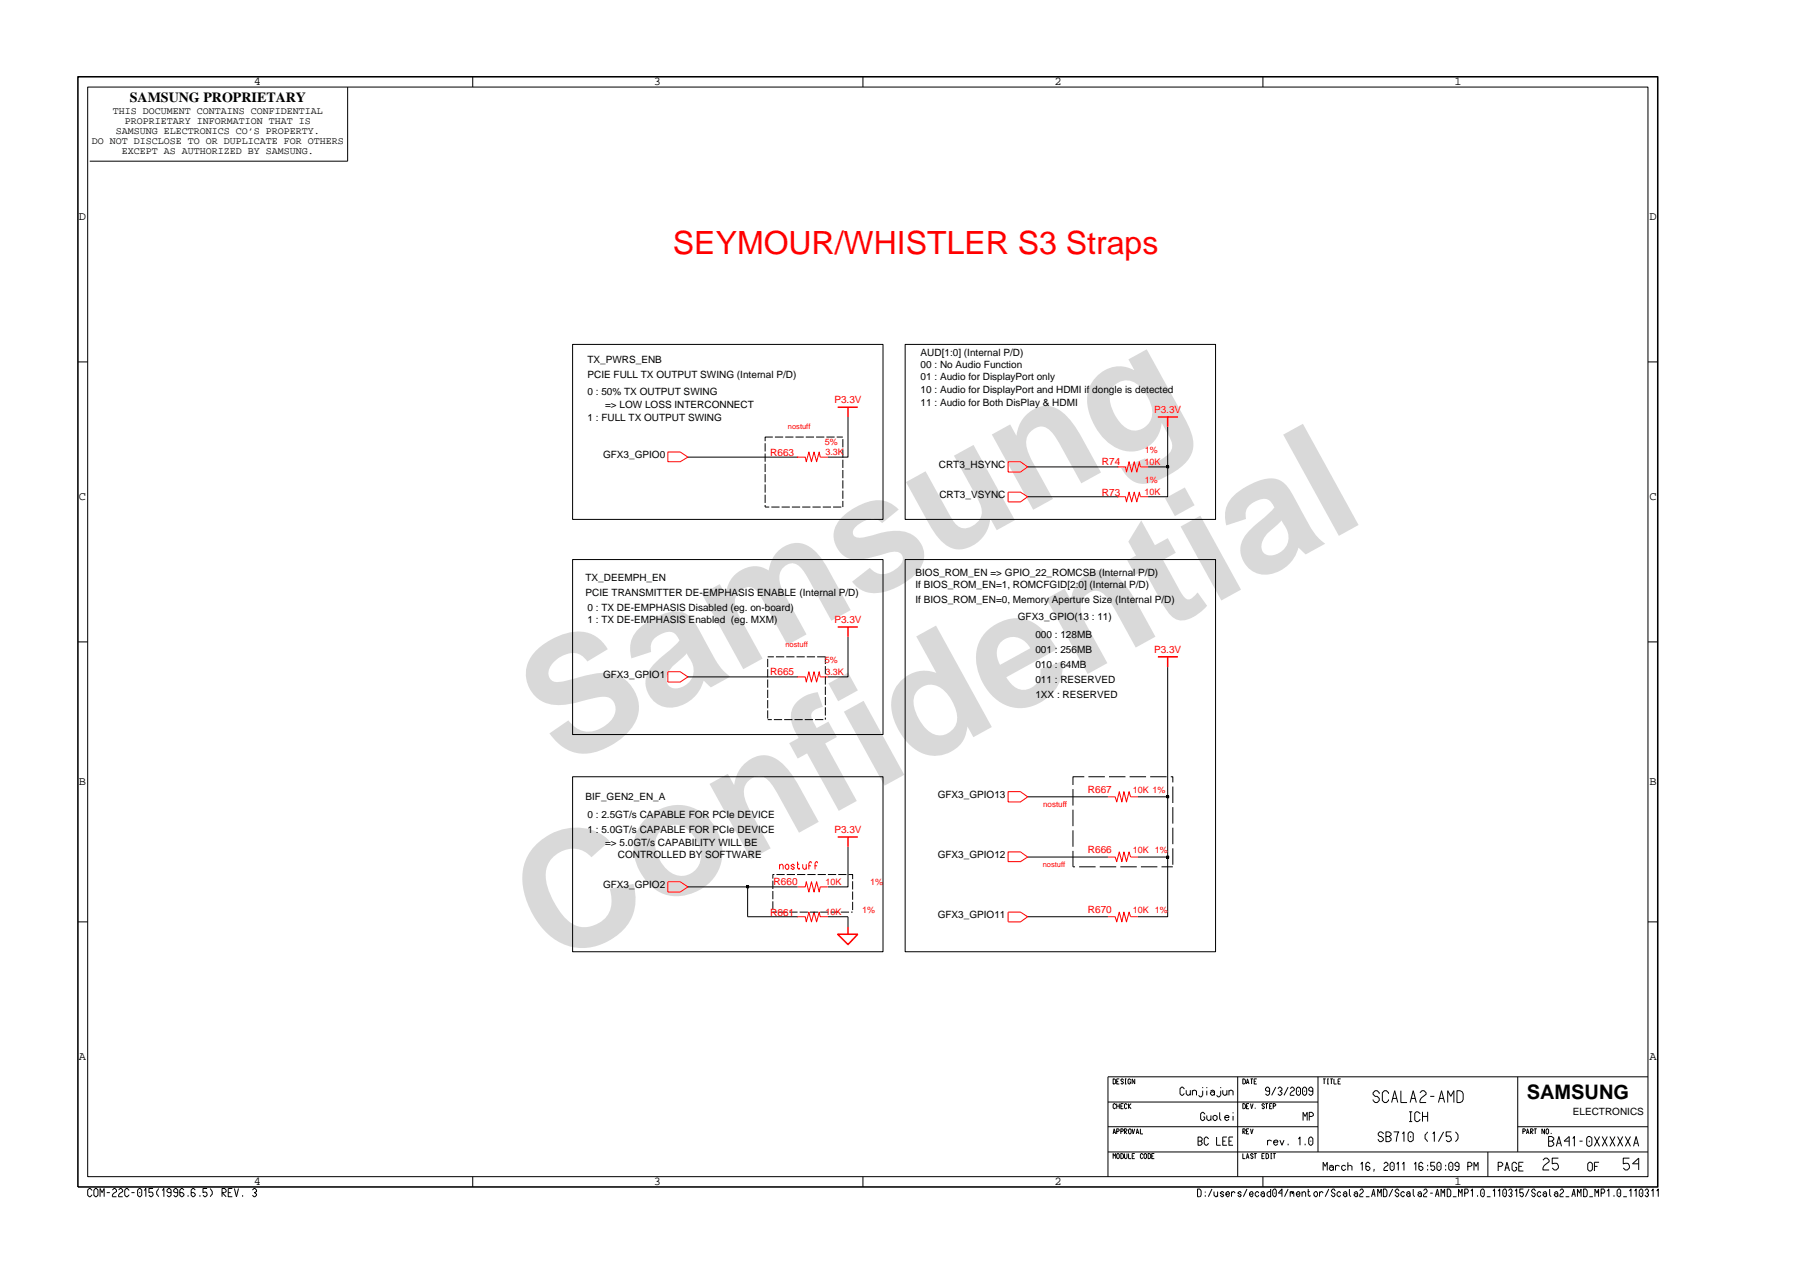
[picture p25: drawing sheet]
<svg xmlns="http://www.w3.org/2000/svg" width="297mm" height="210mm" viewBox="0 0 297 210" stroke-linecap="round" stroke-linejoin="round" font-family="sans-serif">
<defs><g id="words">
<g font-size="26.5" fill="#d9d9d9">
<text x="92.4" y="126.5" transform="rotate(-29 92.4 126.5)">Samsung</text>
<text x="91.1" y="159.2" transform="rotate(-29 91.1 159.2)">Confidential</text>
</g>
<text font-size="5.3" fill="#f00" x="110.7" y="41.7">SEYMOUR/WHISTLER S3 Straps</text>
<text font-size="3.3" x="251.1" y="180.8">SAMSUNG</text>
<text font-size="2.3" x="21.4" y="16.7">SAMSUNG PROPRIETARY</text>
<g font-size="2">
<text x="41.8" y="14">4</text>
<text x="107.6" y="14">3</text>
<text x="173.4" y="14">2</text>
<text x="239.2" y="14">1</text>
<text x="13" y="36.2">D</text>
<text x="271.3" y="36.2">D</text>
<text x="13" y="82.3">C</text>
<text x="271.3" y="82.3">C</text>
<text x="13" y="129.2">B</text>
<text x="271.3" y="129.2">B</text>
<text x="13" y="174.4">A</text>
<text x="271.3" y="174.4">A</text>
<text x="41.8" y="195">4</text>
<text x="107.6" y="195">3</text>
<text x="173.4" y="195">2</text>
<text x="239.2" y="195">1</text>
</g>
<g font-size="1.6">
<text x="15.1" y="23.7">DO NOT DISCLOSE TO OR DUPLICATE FOR OTHERS</text>
<text x="18.6" y="18.8">THIS DOCUMENT CONTAINS CONFIDENTIAL</text>
<text x="19.1" y="22">SAMSUNG ELECTRONICS CO’S PROPERTY.</text>
<text x="20.5" y="20.4">PROPRIETARY INFORMATION THAT IS</text>
<text x="20.1" y="25.3">EXCEPT AS AUTHORIZED BY SAMSUNG.</text>
<text x="96.6" y="59.7">TX_PWRS_ENB</text>
<text x="151.4" y="58.5">AUD[1:0] (Internal P/D)</text>
<text x="96.6" y="62.2">PCIE FULL TX OUTPUT SWING (Internal P/D)</text>
<text x="96.6" y="65">0 : 50% TX OUTPUT SWING</text>
<text x="151.4" y="62.6">01 : Audio for DisplayPort only</text>
<text x="151.4" y="64.7">10 : Audio for DisplayPort and HDMI if dongle is detected</text>
<text x="151.4" y="60.6">00 : No Audio Function</text>
<text x="96.6" y="69.2">1 : FULL TX OUTPUT SWING</text>
<text x="99.5" y="67.2">=&gt; LOW LOSS INTERCONNECT</text>
<text x="151.4" y="66.7">11 : Audio for Both DisPlay &amp; HDMI</text>
<text x="99.2" y="75.4">GFX3_GPIO0</text>
<text x="154.4" y="77">CRT3_HSYNC</text>
<text x="154.5" y="82">CRT3_VSYNC</text>
<text x="96.3" y="95.5">TX_DEEMPH_EN</text>
<text x="150.6" y="94.7">BIOS_ROM_EN =&gt; GPIO_22_ROMCSB (Internal P/D)</text>
<text x="96.3" y="98">PCIE TRANSMITTER DE-EMPHASIS ENABLE (Internal P/D)</text>
<text x="96.6" y="100.4">0 : TX DE-EMPHASIS Disabled (eg. on-board)</text>
<text x="150.6" y="99.2">If BIOS_ROM_EN=0, Memory Aperture Size (Internal P/D)</text>
<text x="150.6" y="96.7">If BIOS_ROM_EN=1, ROMCFGID[2:0] (Internal P/D)</text>
<text x="96.6" y="102.5">1 : TX DE-EMPHASIS Enabled (eg. MXM)</text>
<text x="167.4" y="102">GFX3_GPIO(13 : 11)</text>
<text x="170.3" y="107.5">001 : 256MB</text>
<text x="170.3" y="104.9">000 : 128MB</text>
<text x="99.2" y="111.5">GFX3_GPIO1</text>
<text x="170.3" y="109.9">010 : 64MB</text>
<text x="170.3" y="112.4">011 : RESERVED</text>
<text x="170.3" y="114.8">1XX : RESERVED</text>
<text x="96.3" y="131.7">BIF_GEN2_EN_A</text>
<text x="154.2" y="131.3">GFX3_GPIO13</text>
<text x="96.6" y="137">1 : 5.0GT/s CAPABLE FOR PCIe DEVICE</text>
<text x="96.6" y="134.6">0 : 2.5GT/s CAPABLE FOR PCIe DEVICE</text>
<text x="99.5" y="139.1">=&gt; 5.0GT/s CAPABILITY WILL BE</text>
<text x="101.6" y="141.2">CONTROLLED BY SOFTWARE</text>
<text x="154.2" y="141.2">GFX3_GPIO12</text>
<text x="99.2" y="146.1">GFX3_GPIO2</text>
<text x="154.2" y="151">GFX3_GPIO11</text>
<text x="258.7" y="183.5">ELECTRONICS</text>
</g>
<g font-size="1.6" fill="#f00">
<text x="137.2" y="66.3">P3.3V</text>
<text x="189.8" y="67.9">P3.3V</text>
<text x="126.7" y="75">R663</text>
<text x="181.2" y="76.6">R74</text>
<text x="181.2" y="81.6">R73</text>
<text x="137.2" y="102.5">P3.3V</text>
<text x="189.8" y="107.5">P3.3V</text>
<text x="126.7" y="111.1">R665</text>
<text x="178.9" y="130.5">R667</text>
<text x="137.2" y="137">P3.3V</text>
<text x="178.9" y="140.3">R666</text>
<text x="127.2" y="145.6">R660</text>
<text x="126.7" y="150.6">R661</text>
<text x="178.9" y="150.2">R670</text>
</g>
<g font-size="1.5" fill="#f00">
<text x="135.6" y="73.3">5%</text>
<text x="135.7" y="74.9">3.3K</text>
<text x="188.2" y="76.5">10K</text>
<text x="188.3" y="74.5">1%</text>
<text x="188.2" y="81.5">10K</text>
<text x="188.3" y="79.4">1%</text>
<text x="135.6" y="109">5%</text>
<text x="135.7" y="111">3.3K</text>
<text x="186.3" y="130.4">10K 1%</text>
<text x="186.3" y="140.3">10K 1%</text>
<text x="135.7" y="145.6">10K</text>
<text x="143.1" y="145.6">1%</text>
<text x="135.7" y="150.6">10K</text>
<text x="141.8" y="150.2">1%</text>
<text x="186.3" y="150.2">10K 1%</text>
</g>
<text font-size="1.3" fill="#f00" x="171.6" y="132.8">nostuff</text>
<g font-size="1.2" fill="#f00">
<text x="129.6" y="70.6">nostuff</text>
<text x="129.2" y="106.4">nostuff</text>
<text x="171.5" y="142.6">nostuff</text>
</g>
</g></defs>
<g fill="none" stroke="#f00" stroke-width=".16">
<path d="M109.8 74.4h2.1l1.2 .8-1.2 .8h-2.1zM131.3 75.2h-.1h1.2l.2 .8 .4-1.6 .5 1.6 .4-1.6 .4 1.6 .4-1.6 .2 .8h1.3M165.8 76h2l1.2 .8-1.2 .9h-2zM183.9 76.8h-.1h1.3l.2 .9 .4-1.7 .4 1.7 .4-1.7 .5 1.7 .4-1.7 .2 .8h1.2M165.8 81h2l1.2 .7-1.2 .9h-2zM183.9 81.7h-.1h1.3l.2 .9 .4-1.6 .4 1.6 .4-1.6 .5 1.6 .4-1.6 .2 .7h1.2M109.8 110.5h2.1l1.2 .9-1.2 .8h-2.1zM131.3 111.4h-.1h1.2l.2 .8 .4-1.7 .5 1.7 .4-1.7 .4 1.7 .4-1.7 .2 .9h1.3M165.8 130.2h2l1.2 .9-1.2 .8h-2zM182.2 131.1h1.2l.3 .8 .4-1.7 .4 1.7 .4-1.7 .4 1.7 .4-1.7 .3 .9h1.1M109.8 145h2.1l1.2 .9-1.2 .8h-2.1zM128.2 142.4l.3-.2h.1l.2 .2v.6"/>
<path d="M128.2 142.2v.8M129.1 142.4l.3-.2h.2l.1 .2v.4l-.1 .2h-.2l-.3-.2zM130.7 142.4l-.2-.2h-.2l-.2 .2 .6 .4-.2 .2h-.2l-.2-.2M131.1 142.2h.3M131.2 145.9h1.2l.2-.9 .4 1.7 .5-1.7 .4 1.7 .4-1.7 .4 1.7 .2-.8h1.3M131.2 141.7v1.1l.2 .2 .1-.2M131.3 150.8h-.1h1.2l.2 .9 .4-1.7 .5 1.7 .4-1.7 .4 1.7 .4-1.7 .2 .8h1.3M132 142.2v.6l.3 .2h.1l.2-.2M132.6 142.2v.8M133 142.4h.4M133.5 142l-.1-.3h-.2l-.2 .3v1M134 142.4h.4"/>
<path d="M134.5 142l-.1-.3h-.2l-.1 .3v1M165.8 150h2l1.2 .8-1.2 .9h-2zM165.8 140.1h2l1.2 .9-1.2 .7h-2zM182.2 150.8h1.2l.3 .9 .4-1.7 .4 1.7 .4-1.7 .4 1.7 .4-1.7 .3 .8h1.1M182.2 141h1.2l.3 .7 .4-1.6 .4 1.6 .4-1.6 .4 1.6 .4-1.6 .3 .9h1.1"/>
</g>
<path d="M137.8 67h3.3M139.5 67v1.6M190.4 68.6h3.3M192.1 68.6v1.6M137.8 103.1h3.3M139.5 103.1v1.6M190.4 108h3.3M192.1 108v1.7M137.8 137.7h3.3M139.5 137.7v1.6M137.8 153.7h3.3l-1.6 1.7zM139.5 152.5v1.2" fill="none" stroke="#f00" stroke-width=".25"/>
<g fill="none" stroke="#000" stroke-width=".16">
<path d="M14.4 14.3h256.6v179.3h-256.6zM57.2 14.3v12.2h-42.4M77.8 12.6v1.7M141.9 12.6v1.7M207.7 12.6v1.7M12.8 59.5h1.6M94.2 56.7h51v28.7h-51zM148.9 56.7h51v28.7h-51zM271 59.5h1.7M113.1 75.2h18.1M125.8 72.9v1.4M125.8 74.6v1.4"/>
<path d="M125.8 76.3v1.4M125.8 78v1.3M125.8 79.7v1.3M127.1 71.9h-1.3v.7M127.5 71.9h1.3M129.1 71.9h1.4M130.8 71.9h1.4M132.5 71.9h1.4M134.2 71.9h1.4M135.9 71.9h1.4M137.6 71.9h1M138.6 72.2v1.4"/>
<path d="M138.6 73.9v1.4M138.6 75.6v1.4M138.6 77.3v1.4M138.6 79v1.4M139.5 68.6v6.6h-3.3M169 76.8h14.8M188.8 76.8h3.3M191.9 76.6h.3v.4h-.3zM192.1 76.8v4.9h-3.3M192.1 70.2v6.6M94.2 92h51v28.8h-51zM125.8 83.1v.3h.7"/>
<path d="M125.8 81.4v1.3M126.9 83.4h1.3M128.6 83.4h1.3M130.2 83.4h1.4M131.9 83.4h1.4M133.6 83.4h1.4M135.3 83.4h1.4M137 83.4h1.4M138.6 80.7v1.4M138.6 82.4v1M148.9 92h51v64.6h-51zM169 81.7h14.8"/>
<path d="M12.8 105.6h1.6M113.1 111.4h18.1M126.3 118.4h.6M126.3 108h1M126.3 108.4v1.3M126.3 110.1v1.3M126.3 111.8v1.3M126.3 113.5v1.3M126.3 115.2v1.3M126.3 116.9v1.3M127.3 118.4h1.3M127.6 108h1.4"/>
<path d="M129 118.4h1.3M129.3 108h1.4M130.7 118.4h1.3M131 108h1.4M132.4 118.4h1.3M132.7 108h1.4M134.1 118.4h1.3M134.4 108h1.3v1.2M135.7 109.6v1.3M135.7 111.3v1.3M135.7 113v1.3M135.7 114.7v1.3"/>
<path d="M135.7 116.3v1.4M135.7 118v.4M139.5 104.7v6.7h-3.3M192.1 109.7v31.3M271 105.6h1.7M94.2 127.8h51v28.8h-51zM139.5 139.3v6.6h-3.3M169 131.1h13.2M176.5 140v2.6h.3M176.5 129.8v2.7M176.5 133.2v2.7M176.5 136.6v2.7"/>
<path d="M178.3 127.8h-1.8v1.3M179 127.8h2.7M182.4 127.8h2.7M185.8 127.8h2.7M187.1 131.1h5M189.2 127.8h2.7M191.9 130.9h.3v.3h-.3zM192.6 127.8h.3v.9M192.9 129.4v2.7M192.9 132.8v2.7M192.9 136.2v2.7M192.9 139.5v2.8"/>
<path d="M12.8 151.7h1.6M113.1 145.9h18.1M122.8 145.7h.3v.4h-.3zM123 145.9v4.9h8.2M127.1 150h.7M127.1 144.9v1.3M127.1 146.6v1.3M127.1 148.3v1.3M127.4 143.9h-.3v.6M127.7 143.9h1.4M128.1 150h1.4M129.4 143.9h1.4"/>
<path d="M129.8 150h1.4M131.1 143.9h1.3M131.5 150h1.4M132.8 143.9h1.3M133.2 150h1.4M134.5 143.9h1.3M134.9 150h1.4M136.2 150.8h3.3v1.7M136.2 143.9h1.3M136.6 150h1.4M137.9 143.9h1.3M138.3 150h1.3"/>
<path d="M139.6 143.9h.6v.7M140 150h.2M140.2 145v1.3M140.2 146.7v1.3M140.2 148.4v1.3M169 150.8h13.2M169 141h13.2M177.5 142.6h2.7M180.9 142.6h2.7M184.3 142.6h2.7M187.1 141h5M187.6 142.6h2.8"/>
<path d="M191 142.6h1.9M191.9 140.8h.3v.4h-.3zM192.1 141v9.8h-5M271 151.7h1.7M183.1 177.5l.3 .1 .1 .1v.5l-.3 .1h-.1zM183.7 177.9h.2M184.1 177.5h-.4v.8h.4M184.8 177.7l-.3-.2-.2 .2 .5 .5-.2 .1-.3-.1M185 178.3h.3M185 177.5h.3M185.1 177.5v.8M186 177.7l-.2-.2-.3 .1v.6l.2 .1 .3-.1v-.2h-.2"/>
<path d="M186.6 177.5v.8l-.4-.8v.8M194.8 179.2l-.3-.4h-.2l-.2 .3v.8l.2 .3h.2l.3-.4M195.1 179.3v.6l.3 .3h.1l.3-.3M195.8 179.3v.9M196.1 179.5l.3-.2 .4 .2v.7M196.1 179.3v.9M197.8 179.4v.8l-.2 .2h-.2l-.3-.2M197.8 178.8v.2M198.5 178.8v.2M198.5 179.4v.8M199.1 179.5l.2-.2 .5 .2v.7M199.8 179.8l-.3-.2-.4 .2v.1l.2 .3h.2l.3-.3"/>
<path d="M200.8 179.4v.8l-.3 .2h-.2l-.2-.2M200.8 178.8v.2M201.1 179.3v.6l.3 .3h.1l.3-.3M201.8 179.3v.9M202.1 179.5l.3-.2 .4 .2v.7M202.1 179.3v.9M203.6 177.1v16.5M204.4 177.5l.4 .1v.1v.5l-.2 .1h-.2zM205 178.3l.2-.8 .2 .8M205.1 178.1h.2M205.7 177.5h.4M205.9 177.5v.8"/>
<path d="M206.3 177.9h.2M206.7 177.5h-.4v.8h.4M208.8 179.5h-.4l-.3-.2v-.2l.3-.3h.2l.2 .3v.8l-.2 .3h-.2l-.3-.3M209.8 178.8l-.6 1.4M210.2 179.1l.2-.3h.2l.2 .3v.2l-.3 .2 .3 .3v.1l-.2 .3h-.2l-.2-.3M211.9 178.8l-.7 1.4M212.2 179.1l.3-.3h.1l.3 .3v.2l-.4 .3-.3 .3v.3h.7M213.2 179.1l.3-.3h.1l.3 .3v.8l-.3 .3h-.1l-.3-.3zM213.6 179.4v.2M214.2 179.1l.3-.3h.2l.2 .3v.8l-.2 .3h-.2l-.3-.3zM214.6 179.4v.2M215.9 179.5h-.4l-.2-.2v-.2l.2-.3h.2l.2 .3v.8l-.2 .3h-.2l-.2-.3"/>
<path d="M216.8 177.1v12.4M217.6 177.5h.4M217.8 177.5v.8M218.3 178.3h.3M218.3 177.5h.3M218.4 177.5v.8M218.8 177.5h.4M219 177.5v.8M219.4 177.5v.8h.4M220.1 177.9h.2M220.5 177.5h-.4v.8h.4M226.9 179.9v-.1l-.4-.4h-.3l-.4 .4v.2l.4 .4h.3l.4 .3v.3l-.4 .4h-.3l-.4-.4v-.1"/>
<path d="M228.4 179.9v-.1l-.4-.4h-.3l-.3 .4v1.2l.3 .4h.3l.4-.4v-.1M230.4 179.4v2h1M233.5 179.8l.4-.4h.3l.4 .4v.2l-.9 .7-.2 .7h1.1M239.6 179.4h.5l.4 .2 .2 .3v1l-.2 .3-.4 .2h-.5zM249.6 177.1v12.4M271 177.1h-88.8v16.5M15.1 195.8l-.3-.3h-.1l-.3 .3v.8l.3 .3h.1l.3-.4M15.7 195.5h.2l.2 .3v.8l-.2 .3h-.2l-.3-.3v-.8zM16.5 196.9v-1.4l.3 .7 .3-.7v1.4M17.6 196.2h.5M18.5 195.8l.2-.3h.2l.3 .3v.2l-.5 .3-.2 .3v.3h.7M19.5 195.8l.3-.3h.1l.3 .3v.2l-.4 .3-.3 .3v.3h.7"/>
<path d="M21.2 195.8l-.3-.3h-.1l-.3 .3v.8l.3 .3h.1l.3-.4M21.6 196.2h.5M22.9 195.5h.2l.2 .3v.8l-.2 .3h-.2l-.3-.3v-.8zM23 196.1v.2M23.7 195.8l.3-.3v1.4M25.2 195.5h-.7v.7l.4-.1 .2 .1 .1 .2v.2l-.3 .3h-.1l-.3-.3M26.1 195.5a.82 .82 0 0 0 0 1.4M26.7 195.8l.3-.3v1.4M28.1 196.2h-.4l-.2-.2v-.2l.2-.3h.2l.2 .3v.8l-.2 .3h-.2l-.2-.3M29.2 196.2h-.4l-.2-.2v-.2l.2-.3h.2l.2 .3v.8l-.2 .3h-.2l-.2-.3M30.3 195.8l-.3-.3h-.2l-.2 .3v.8l.2 .3h.2l.3-.3v-.2l-.3-.2h-.4M30.9 196.6v.3"/>
<path d="M32.1 195.8l-.2-.3h-.2l-.3 .3v.8l.3 .3h.2l.2-.3v-.2l-.2-.2h-.5M32.9 196.6v.3M34.1 195.5h-.7v.7l.4-.1 .2 .1 .1 .2v.2l-.3 .3h-.2l-.2-.3M34.6 195.5a.82 .82 0 0 1 0 1.4M36.5 196.9v-1.4h.4l.3 .3v.2l-.3 .2h-.4l.7 .7M37.5 196.2h.5M38.2 195.5h-.7v1.4h.7M38.6 195.5l.3 1.4 .3-1.4M39.9 196.6v.3M41.5 195.8l.3-.3h.1l.3 .3v.2l-.3 .2 .3 .2v.2l-.3 .3h-.1l-.3-.3M77.8 193.6v1.7M141.9 193.6v1.7"/>
<path d="M182.2 189.5h88.8M182.2 185.3h34.6M182.2 181.3h34.6M183.1 186.5l.1-.8 .3 .8M183.1 190.6v-.8l.1 .4 .3-.4v.8M183.2 186.3h.2M183.5 181.8l-.2-.3-.2 .2v.5l.1 .2 .3-.2M183.7 186.1h.2l.2-.2-.2-.2h-.2v.8M183.7 189.9l.1-.1 .3 .1v.5l-.2 .2-.2-.2zM183.7 182h.4M183.7 181.5v.9M184.1 181.5v.9"/>
<path d="M184.3 186.1h.3l.2-.2-.2-.2h-.3v.8M184.3 189.8h.4l.1 .2v.4l-.3 .2h-.2zM184.3 182h.3M184.8 181.5h-.5v.9h.5M184.9 186.5v-.8h.3l.2 .2-.2 .2h-.3l.5 .4M184.9 189.8v.6l.2 .2 .3-.2v-.6M185.4 181.8l-.2-.3-.3 .2v.5l.2 .2 .3-.2M185.6 189.8v.8h.4M185.6 181.5v.9M185.8 185.7l.2 .2v.5l-.1 .1-.3-.1v-.5zM186 181.5l-.4 .5 .4 .4M186.2 185.7l.2 .8 .2-.8"/>
<path d="M186.2 190.2h.3M186.6 189.8h-.4v.8h.4M186.9 186.5l.2-.8 .2 .8M187 186.3h.2M187.6 185.7v.8h.4M188 190l-.2-.2-.2 .1v.5l.1 .2 .3-.2M188.3 189.8l.3 .1v.5l-.2 .2-.2-.2v-.5zM188.8 189.8h.4l.1 .2v.4l-.3 .2h-.2zM189.4 190.2h.3M189.9 189.8h-.5v.8h.5M197 195.6h.3l.3 .3v.6l-.1 .3-.2 .1h-.3zM197 187h.5l.2 .3v.3l-.2 .1 .2 .3v.1l-.2 .3h-.5z"/>
<path d="M197 187.7h.5M198.1 183.3l-.2-.3h-.2l-.2 .2v.9l.2 .2h.2l.2-.2v-.4h-.2M198.2 196v.2M198.2 196.6v.3M198.5 183.5v.6l.2 .2h.2l.3-.2M198.7 187.4l-.2-.4h-.2l-.2 .3v.8l.2 .3h.2l.2-.3M199.2 183.5v.8M199.3 195.6l-.6 1.3M199.5 183.7l.4-.2 .3 .2v.4l-.3 .2h-.1l-.3-.2zM199.7 196v.6l.2 .3h.2l.2-.3M200.1 187v1.4h.7M200.3 196v.9"/>
<path d="M200.6 183v1.1l.3 .2M201.1 187.7h.4M201.3 196.3l-.2-.3h-.2l-.2 .3 .6 .3-.2 .3h-.2l-.2-.3M201.5 183.8h.6l-.1-.3-.5 .2v.4l.2 .2h.2l.2-.2M201.6 196.4h.6l-.2-.4h-.1l-.3 .3v.3l.3 .3h.1l.2-.3M201.8 187h-.7v1.4h.7M202.1 187.7h.5M202.6 196.3l.2-.3h.2l.1 .3M202.6 196v.9M202.8 187h-.7v1.4h.7M202.8 183v.1M202.8 183.6v.7"/>
<path d="M204.2 196.3l-.2-.3h-.2l-.2 .3 .6 .3-.2 .3h-.2l-.2-.3M204.4 186.5v-.8h.3l.1 .2-.1 .2h-.3l.4 .4M204.4 181.5l.4 .1v.2v.4l-.2 .2h-.2zM204.4 189.8v.8h.4M205 186.1h.3M205 182h.3M205 190.6l.2-.8 .2 .8M205.1 190.3h.2M205.1 195.6l-.6 1.3M205.4 185.7h-.4v.8h.4M205.4 181.5h-.4v.9h.4M205.5 196.4h.6l-.2-.4h-.1l-.3 .3v.3l.3 .3h.1l.2-.3"/>
<path d="M205.7 185.7l.2 .8 .2-.8M205.7 181.5l.2 .9 .2-.9M206.1 190l-.2-.2-.2 .1 .4 .4-.2 .3-.2-.2M206.3 189.8h.4M206.4 182.2v.2M206.4 189.8v.8M207 196.3l-.1-.3h-.2l-.3 .3v.3l.3 .3h.2l.1-.3M207.4 196.3l.2-.3h.2l.2 .3v.6M207.5 190.2h.3M207.7 193.6v1.7M208 181.8l-.3-.3-.2 .3 .5 .4-.2 .2-.3-.2M208 189.8h-.5v.8h.5"/>
<path d="M208 196.4h-.2h-.4v.2l.2 .3h.2l.2-.3M208.1 181.5h.5M208.2 189.8h.4v.2v.4l-.2 .2h-.2zM208.3 181.5v.9M208.5 187.7l.2-.1 .5 .1M208.5 187.6v.8M208.8 182h.3M209 195.6v1.3h-.4l-.2-.3v-.3l.2-.3h.4M209 190.6h.2M209 189.8h.2M209.1 189.8v.8M209.2 181.5h-.4v.9h.4"/>
<path d="M209.4 182h.3l.1-.2-.1-.3h-.3v.9M209.4 189.8h.4M209.5 187.9h.7l-.2-.3-.5 .1v.4l.2 .3h.2l.3-.3M209.6 195.6h.1l.2 .2v.8l-.2 .3h-.1l-.3-.3v-.8zM209.6 189.8v.8M209.7 196.2v.2M210.5 187.6l.3 .8 .4-.8M210.8 196.3h-.5l.5-.7v1.3M211.9 195.6l-.6 1.3M211.9 188.1v.3M212.2 196.3l.1-.3h.2v.4l.2-.4 .1 .9M212.2 196v.9"/>
<path d="M213.2 196.4h.6l-.2-.4h-.1l-.3 .3v.3l.3 .3h.1l.2-.3M213.6 187.4l.2-.4v1.4M214.2 196.3l.2-.3h.2l.1 .3v.6M214.2 196v.9M214.3 184.3v-1.3l.4 .7 .3-.7v1.3M214.7 188.1v.3M215.1 196h.3M215.2 195.6v1l.2 .3 .1-.3M215.3 183.7h.5l.2-.2v-.3l-.2-.2h-.5v1.3M215.5 187h.2l.2 .3v.8l-.2 .3h-.2l-.2-.3v-.8zM215.6 187.6v.2M216.4 196h.1l.2 .3v.3l-.2 .3h-.1l-.3-.3v-.3z"/>
<path d="M217 196.3l.3-.3h.2l.1 .3M217 196v.9M217.6 192.5v-1.3l.4 .7 .3-.7v1.3M218.6 195.6l-.6 1.3M218.6 191.9l.3-.2 .4 .2v.6M219.3 192.1l-.2-.1-.5 .1v.2l.3 .2h.2l.2-.2M219.6 195.9l-.2-.3h-.2l-.2 .2v.2l.2 .3 .4 .1-.2 .5h-.2l-.2-.4M219.7 191.9l.2-.2 .4 .2M219.7 191.7v.8M220.5 196.3l-.2-.3h-.1l-.3 .3v.3l.3 .3h.1l.2-.3M220.9 196.3l.3-.3h.1l.2 .3v.6M221.3 191.9l-.2-.2-.4 .2v.4l.2 .2h.2l.2-.2"/>
<path d="M221.5 196.4h-.2h-.4v.2l.3 .3h.1l.2-.3M221.7 191.9l.2-.2 .5 .2v.6M221.7 191.2v1.3M221.9 195.6v1l.3 .3M222.7 196.3l.3-.3h.1l.2 .3v.6M223.3 196.4h-.2h-.4v.2l.3 .3h.1l.2-.3M223.6 195.8l.3-.2h.2l.1 .2v.2l-.5 .4-.1 .5h.6M223.8 191.5l.3-.3v1.3M224.6 196.9h.6M225.3 191.4l-.2-.2h-.2l-.3 .2v.9l.3 .2h.2l.2-.2v-.2l-.2-.2h-.5M225.6 196.9l.3-1.3 .3 1.3M225.7 196.4h.4"/>
<path d="M226 192.3l-.1 .4M226.6 196.9v-1.3l.3 .7 .3-.7v1.3M227.5 195.6h.4l.2 .3v.6l-.1 .3-.1 .1h-.4zM227.5 186.5l-.3-.3h-.3l-.2 .3v.2l.2 .3h.3l.3 .3v.3l-.3 .2h-.3l-.2-.2v-.2M227.6 191.4l.3-.2h.1l.3 .2v.3l-.6 .4-.1 .4h.7M228 187h.5l.3-.3v-.2l-.3-.3h-.5v1.6h.5l.3-.2v-.3l-.3-.3M228.9 191.2h.2l.2 .2v.9l-.2 .2h-.2l-.3-.2v-.9zM228.9 181.4l.5-2 .5 2M229 191.8v.2M229.1 195.6l-.6 1.3M229.1 180.7h.6M229.2 186.2h.9l-.2 .3-.3 1.3"/>
<path d="M229.7 191.5l.3-.3v1.3M230.1 195.9l-.2-.3h-.2l-.2 .2v.2l.2 .3 .4 .1-.2 .5h-.2l-.2-.4M230.7 186.5l.2-.3v1.6M230.7 191.5l.2-.3v1.3M231 196.3l-.2-.3h-.1l-.3 .3v.3l.3 .3h.1l.2-.3M231.3 196.3l.3-.3h.2l.1 .3v.6M231.6 186.5l.2-.3h.3l.3 .3v1.1l-.3 .2h-.3l-.2-.2zM231.8 182.9h.5M231.8 184.5h.5M231.9 196.4h-.1h-.5v.2l.3 .3h.2l.1-.3M231.9 181.4l.5-2 .5 2M232 182.9v1.6"/>
<path d="M232 186.9v.2M232.1 180.7h.7M232.4 195.6v1l.3 .3M232.6 191.5l.3-.3v1.3M233.2 196.3l.3-.3h.1l.2 .3v.6M233.5 183.2l-.3-.3h-.3l-.2 .2v1.1l.2 .3h.3l.3-.3v-.1M233.8 196.4h-.2h-.4v.2l.3 .3h.1l.2-.3M234 182.9v1.6M234 183.7h.8M234 191.4l-.2-.2h-.2l-.2 .2v.9l.2 .2h.2l.2-.2v-.2l-.2-.2h-.4M234.1 195.8l.3-.2h.2l.1 .2v.2l-.6 .6v.3h.6M234.8 186.2l-.4 .5v.6l.4 .5"/>
<path d="M234.8 182.9v1.6M234.8 191.6v.3M234.8 192.3v.2M235.2 196.3h.5M235.2 180.4h.7M235.7 186.5l.2-.3v1.6M236 191.2h-.7v.7l.4-.1 .2 .1 .1 .2v.2l-.3 .2h-.1l-.3-.2M236.1 196.9l.3-1.3 .3 1.3M236.2 196.4h.4M236.3 191.4l.3-.2h.2l.2 .2v.9l-.2 .2h-.2l-.3-.2zM236.6 181.4l.5-2 .5 2M236.7 191.8v.2"/>
<path d="M236.8 180.7h.6M237 196.9v-1.3l.3 .7 .3-.7v1.3M237.4 186.2l-.8 1.6M237.8 191.6v.3M237.8 192.3v.2M238 195.6h.4l.2 .3v.6l-.1 .3-.1 .1h-.4zM238.1 181.4v-2l.5 1 .5-1v2M238.3 191.4l.2-.2h.2l.3 .2v.9l-.3 .2h-.2l-.2-.2zM238.6 191.8v.2M238.7 186.2h-.8v.8l.5-.1 .3 .4v.3l-.3 .2h-.3l-.2-.2M239 196.9h.6M239.4 186.2l.4 .5v.6l-.4 .5"/>
<path d="M239.9 196.9v-1.3l.3 .7 .3-.7v1.3M240 191.9h-.4l-.3-.2v-.3l.3-.2h.1l.3 .2v.9l-.3 .2h-.1l-.3-.2M240.9 196.3h.4l.2-.3-.2-.4h-.4v1.3M241.4 191.9h.4l.3-.2v-.3l-.3-.2h-.4v1.3M241.9 195.9l.3-.3v1.3M242.4 192.5v-1.3l.4 .7 .3-.7v1.3M243 196.6v.3M243.8 195.6h.2l.1 .2v.8l-.1 .3h-.2l-.3-.3v-.8zM243.9 196.2v.2M244.5 196.9h.6M244.7 189.5v4.1M245.6 195.9l.2-.3v1.3"/>
<path d="M246.4 191.9h.5l.3-.3v-.2l-.3-.2h-.5v1.4M246.4 195.9l.3-.3v1.3M247.2 195.8l.2-.2h.2l.2 .2v.8l-.2 .3h-.2l-.2-.3zM247.5 192.6l.3-1.4 .5 1.4M247.5 196.2v.2M247.6 192.1h.5M248.1 195.8l.3-.2h.1l.2 .2v.2l-.3 .3 .3 .1-.2 .5h-.1l-.3-.3M249.2 195.9l.3-.3v1.3M249.5 191.5l-.3-.3h-.3l-.2 .2v1l.2 .2h.3l.3-.2v-.4h-.3M249.6 185.3h21.4M249.8 191.9h.5M250.5 186.1h.2l.2-.2-.2-.2h-.2v.8"/>
<path d="M250.6 191.2h-.8v1.4h.8M250.6 195.6h-.6v.7l.4-.1 .2 .2-.2 .5h-.2l-.2-.3M251.1 186.5l.1-.8 .3 .8M251.1 186.3h.3M251.5 195.6l-.6 1.3M251.7 186.5v-.8h.3l.2 .2-.2 .2h-.3l.5 .4M252.3 185.7h.5M252.5 195.9l-.2-.3h-.1l-.3 .2v.2l.3 .3 .3 .1-.2 .5h-.1l-.3-.4M252.5 185.7v.8M253.4 196.3l-.1-.3h-.2l-.3 .3v.3l.3 .3h.2l.1-.3M253.8 196.3l.2-.3h.2l.2 .3v.6M253.8 190.9l.3-.4h.4l.3 .4v.2l-.9 .7-.1 .7h1"/>
<path d="M254 185.7v.8l-.4-.8v.8M254.3 185.9l.2-.2 .2 .2v.5l-.2 .1-.2-.1zM254.4 196.4h-.2h-.4v.2l.2 .3h.2l.2-.3M254.7 187h.5l.4 .2v.3l-.4 .2 .4 .4v.2l-.4 .3h-.5zM254.7 187.7h.5M254.9 195.6v1l.2 .3M255.1 186.4v.1M255.6 196.3l.3-.3h.2l.1 .3v.6M256 188.6l.4-1.6 .4 1.6M256.1 188.1h.6M256.2 196.4h-.1h-.5v.2l.3 .3h.2l.1-.3M256.3 190.5h-1v.9a.64 .64 0 0 1 .8 0 .64 .64 0 0 1 .2 .7l-.3 .4h-.4l-.3-.4"/>
<path d="M256.6 195.8l.2-.2h.2l.2 .2v.2l-.6 .6v.3h.6M257.5 196.9h.6M258.1 187.7h-.9l.9-.7v1.6M258.5 196.9l.4-1.3 .2 1.3M258.6 196.4h.4M258.7 187.3l.2-.3v1.6M259.4 196.9v-1.3l.4 .7 .2-.7v1.3M259.8 187.7h.5M260.5 195.6h.3l.3 .3v.6l-.1 .3-.2 .1h-.3zM261.1 191.4l.3-.2h.2l.3 .2v1l-.3 .2h-.2l-.3-.2zM261.2 187h.3l.3 .2v1.1l-.3 .3h-.3l-.2-.3v-1.1zM261.4 196.9h.6"/>
<path d="M261.4 187.6v.3M262.2 191.9h.5M262.2 187l.9 1.6M262.3 196.9v-1.3l.4 .7 .2-.7v1.3M263 191.2h-.8v1.4M263.1 187l-.9 1.6M263.3 196.3h.5l.1-.3-.1-.4h-.5v1.3M263.5 187l.9 1.6M264.4 195.9l.2-.3v1.3M264.4 187l-.9 1.6M264.8 187l.8 1.6M265.5 196.6v.3"/>
<path d="M265.6 187l-.8 1.6M266.1 187l.8 1.6M266.2 195.6h.2l.2 .2v.8l-.2 .3h-.2l-.2-.3v-.8zM266.3 196.2v.2M266.9 187l-.8 1.6M267 196.9h.6M267.3 187l.9 1.6M268 195.9l.3-.3v1.3M268 190.5h-1v.9a.64 .64 0 0 1 .7 0 .64 .64 0 0 1 .3 .7l-.3 .4h-.4l-.3-.4M268.2 187l-.9 1.6M268.7 188.6l.4-1.6 .4 1.6M268.8 195.9l.3-.3v1.3"/>
<path d="M268.8 188.1h.6M269.5 191.4h-1l1-.9v2M269.6 195.8l.3-.2h.1l.2 .2v.8l-.2 .3h-.1l-.3-.3zM269.9 196.2v.2M270.5 195.8l.3-.2h.2l.1 .2v.2l-.2 .3 .2 .1-.1 .5h-.2l-.3-.3M271.6 195.9l.3-.3v1.3M272.5 195.9l.2-.3v1.3"/>
</g>
<g fill="#000">
<path d="M191.9 76.6h.3v.4h-.3z" fill-rule="evenodd"/>
<path d="M191.9 130.9h.3v.3h-.3z" fill-rule="evenodd"/>
<path d="M122.8 145.7h.3v.4h-.3z" fill-rule="evenodd"/>
<path d="M191.9 140.8h.3v.4h-.3z" fill-rule="evenodd"/>
</g>
<path d="M12.8 12.6h259.9v182.7h-259.9z" fill="none" stroke="#000" stroke-width=".25"/>
<use href="#words"/>
</svg>
